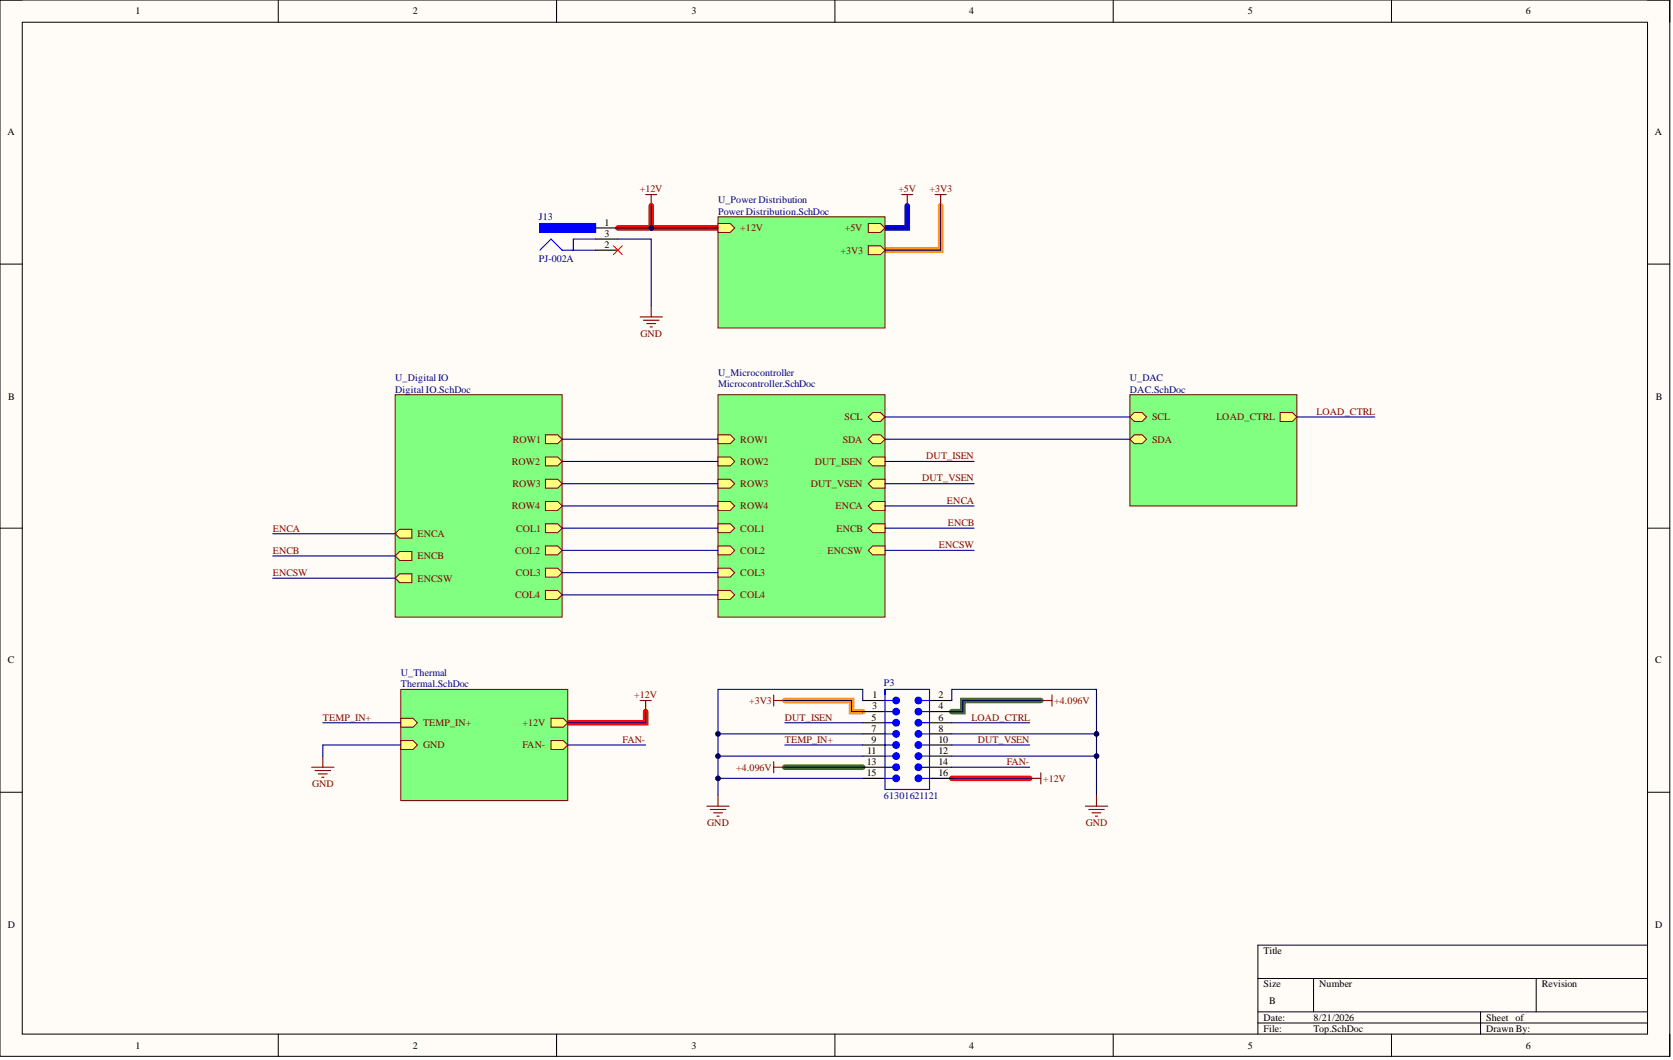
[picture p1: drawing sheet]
<svg xmlns="http://www.w3.org/2000/svg" width="381mm" height="241mm" viewBox="0 0 381 241" stroke-linecap="round" stroke-linejoin="round" font-family="sans-serif">
<defs><g id="words">
<g font-size="2.3">
<text x="30.8" y="3.3">1</text>
<text x="94.1" y="3.3">2</text>
<text x="157.5" y="3.3">3</text>
<text x="220.7" y="3.3">4</text>
<text x="284.2" y="3.3">5</text>
<text x="347.5" y="3.3">6</text>
<text x="1.7" y="30.8">A</text>
<text x="376.9" y="30.8">A</text>
<text x="137.7" y="51.4">1</text>
<text x="137.7" y="53.9">3</text>
<text x="137.7" y="56.4">2</text>
<text x="1.9" y="91">B</text>
<text x="377.1" y="91">B</text>
<text x="1.8" y="151">C</text>
<text x="377" y="151">C</text>
<text x="198.6" y="161.5">3</text>
<text x="198.7" y="159">1</text>
<text x="213.7" y="161.5">4</text>
<text x="213.7" y="159">2</text>
<text x="198.5" y="164">5</text>
<text x="198.5" y="166.6">7</text>
<text x="213.7" y="164">6</text>
<text x="213.7" y="166.6">8</text>
<text x="197.5" y="171.6">11</text>
<text x="198.5" y="169.1">9</text>
<text x="213.7" y="169.1">10</text>
<text x="213.7" y="171.6">12</text>
<text x="197.4" y="174.1">13</text>
<text x="197.4" y="176.7">15</text>
<text x="213.7" y="174.1">14</text>
<text x="213.7" y="176.7">16</text>
<text x="1.8" y="211.2">D</text>
<text x="377" y="211.2">D</text>
<text x="287.7" y="217.2">Title</text>
<text x="287.7" y="224.8">Size</text>
<text x="300.4" y="224.8">Number</text>
<text x="351.1" y="224.8">Revision</text>
<text x="287.7" y="232.4">Date:</text>
<text x="289" y="228.6">B</text>
<text x="299.1" y="232.4">8/21/2026</text>
<text x="338.4" y="232.4">Sheet of</text>
<text x="30.8" y="238.7">1</text>
<text x="94.1" y="238.7">2</text>
<text x="157.5" y="238.7">3</text>
<text x="220.7" y="238.7">4</text>
<text x="284.2" y="238.7">5</text>
<text x="287.7" y="234.9">File:</text>
<text x="299.1" y="234.9">Top.SchDoc</text>
<text x="338.4" y="234.9">Drawn By:</text>
<text x="347.5" y="238.7">6</text>
</g>
<g font-size="2.3" fill="#800000">
<text x="145.7" y="43.8">+12V</text>
<text x="204.6" y="43.8">+5V</text>
<text x="211.7" y="43.8">+3V3</text>
<text x="168.6" y="52.7">+12V</text>
<text x="192.4" y="52.7">+5V</text>
<text x="191.4" y="57.7">+3V3</text>
<text x="145.9" y="76.7">GND</text>
<text x="192.3" y="95.7">SCL</text>
<text x="262.4" y="95.7">SCL</text>
<text x="277" y="95.7">LOAD_CTRL</text>
<text x="299.8" y="94.4">LOAD_CTRL</text>
<text x="116.8" y="100.7">ROW1</text>
<text x="168.6" y="100.7">ROW1</text>
<text x="191.9" y="100.7">SDA</text>
<text x="262.4" y="100.7">SDA</text>
<text x="116.5" y="105.8">ROW2</text>
<text x="168.6" y="105.8">ROW2</text>
<text x="185.6" y="105.8">DUT_ISEN</text>
<text x="210.9" y="104.5">DUT_ISEN</text>
<text x="116.7" y="110.9">ROW3</text>
<text x="168.6" y="110.9">ROW3</text>
<text x="184.6" y="110.9">DUT_VSEN</text>
<text x="210" y="109.6">DUT_VSEN</text>
<text x="116.5" y="115.9">ROW4</text>
<text x="168.6" y="115.9">ROW4</text>
<text x="190.3" y="115.9">ENCA</text>
<text x="215.7" y="114.7">ENCA</text>
<text x="215.8" y="119.7">ENCB</text>
<text x="62.1" y="121">ENCA</text>
<text x="95.1" y="122.3">ENCA</text>
<text x="117.5" y="121">COL1</text>
<text x="168.6" y="121">COL1</text>
<text x="190.5" y="121">ENCB</text>
<text x="213.8" y="124.8">ENCSW</text>
<text x="62.1" y="131.1">ENCSW</text>
<text x="62.1" y="126.1">ENCB</text>
<text x="95.1" y="127.3">ENCB</text>
<text x="117.3" y="126.1">COL2</text>
<text x="117.5" y="131.1">COL3</text>
<text x="168.6" y="126.1">COL2</text>
<text x="168.6" y="131.1">COL3</text>
<text x="188.4" y="126.1">ENCSW</text>
<text x="95.1" y="132.4">ENCSW</text>
<text x="117.3" y="136.2">COL4</text>
<text x="168.6" y="136.2">COL4</text>
<text x="144.4" y="159">+12V</text>
<text x="170.6" y="160.2">+3V3</text>
<text x="240.1" y="160.2">+4.096V</text>
<text x="73.5" y="164">TEMP_IN+</text>
<text x="96.3" y="165.3">TEMP_IN+</text>
<text x="119" y="165.3">+12V</text>
<text x="178.7" y="164">DUT_ISEN</text>
<text x="221.2" y="164">LOAD_CTRL</text>
<text x="96.3" y="170.4">GND</text>
<text x="119" y="170.4">FAN-</text>
<text x="141.8" y="169.1">FAN-</text>
<text x="178.7" y="169.1">TEMP_IN+</text>
<text x="222.7" y="169.1">DUT_VSEN</text>
<text x="71.1" y="179.2">GND</text>
<text x="167.7" y="175.4">+4.096V</text>
<text x="229.3" y="174.1">FAN-</text>
<text x="237.5" y="177.9">+12V</text>
<text x="161.1" y="188.1">GND</text>
<text x="247.3" y="188.1">GND</text>
</g>
<g font-size="2.3" fill="#000080">
<text x="163.5" y="46.3">U_Power Distribution</text>
<text x="122.7" y="50.1">J13</text>
<text x="163.5" y="48.9">Power Distribution.SchDoc</text>
<text x="122.7" y="59.7">PJ-002A</text>
<text x="90" y="86.8">U_Digital IO</text>
<text x="90" y="89.4">Digital IO.SchDoc</text>
<text x="163.5" y="85.6">U_Microcontroller</text>
<text x="163.5" y="88.1">Microcontroller.SchDoc</text>
<text x="257.3" y="86.8">U_DAC</text>
<text x="257.3" y="89.4">DAC.SchDoc</text>
<text x="91.3" y="153.9">U_Thermal</text>
<text x="91.3" y="156.4">Thermal.SchDoc</text>
<text x="201.3" y="156.2">P3</text>
<text x="201.3" y="182">61301621121</text>
</g>
</g></defs>
<path d="M0 0h380.3v240.5h-380.3z" fill-rule="evenodd" fill="#fffcf8"/>
<path d="M0 0h380.3v240.5h-380.3z" fill="none" stroke="#000" stroke-width=".23"/>
<path d="M5.1 5.1h370.1v230.3h-370.1z" fill-rule="evenodd" fill="#fffcf8"/>
<g fill="none" stroke="#000" stroke-width=".23">
<path d="M0 0h5.1M5.1 5.1h370.1v230.3h-370.1zM63.4 0v5.1M126.8 0v5.1M190.1 0v5.1M253.5 0v5.1M316.9 0v5.1M375.2 0h5.1v5.1M0 60.1h5.1M375.2 60.1h5.1M0 120.2h5.1M375.2 120.2h5.1"/>
<path d="M0 180.3h5.1M375.2 180.3h5.1M375.2 215.2h-88.7v20.2M63.4 235.4v5.1M126.8 235.4v5.1M190.1 235.4v5.1M253.5 235.4v5.1M286.5 222.7h88.7M286.5 230.3h88.7M286.5 232.9h88.7M299.1 222.7v7.6M316.9 235.4v5.1"/>
<path d="M337.2 230.3v5.1M349.8 222.7v7.6M380.3 235.4v5.1"/>
</g>
<path d="M140.7 51.9h22.8M148.3 46.8v5.1M147 162v2.5h-17.7M216.8 177.2h17.7" fill="none" stroke="#f00" stroke-width="1.3"/>
<path d="M206.6 46.8v5.1h-5.1" fill="none" stroke="#00f" stroke-width="1.3"/>
<path d="M214.2 46.8v10.2h-12.7M178.7 159.5h15.2v2.5h2.6" fill="none" stroke="#f90" stroke-width="1.3"/>
<path d="M237 159.5h-17.7v2.5h-2.5M178.7 174.7h17.8" fill="none" stroke="#38761d" stroke-width="1.3"/>
<path d="M135.6 51.9h5.1M135.6 54.4h5.1M135.6 57h5.1" fill="none" stroke="#000" stroke-width=".25"/>
<path d="M123 57l2.5-2.6 2.5 2.6h7.6M123 50.9h12.6v2h-12.6zM135.6 54.4h-5v2.6" fill="none" stroke="#00f" stroke-width=".25"/>
<path d="M123 50.9h12.6v2h-12.6z" fill-rule="evenodd" fill="#00f"/>
<path d="M123 50.9h12.6v2h-12.6z" fill="none" stroke="#00f" stroke-width=".23"/>
<path d="M139.7 55.9l2 2.1M141.7 55.9l-2 2.1" fill="none" stroke="#f00" stroke-width=".23"/>
<path d="M145.8 72.1h5M146.5 72.9h3.6M147.3 73.7h2M148.1 74.4h.5M148.3 69.6v2.5" fill="none" stroke="#800000" stroke-width=".25"/>
<path d="M163.5 49.4h38v25.3h-38z" fill-rule="evenodd" fill="#80ff80"/>
<path d="M163.5 49.4h38v25.3h-38z" fill="none" stroke="#800000" stroke-width=".23"/>
<path d="M163.5 50.9h2.8l1 1-1 1h-2.8z" fill-rule="evenodd" fill="#ffff80"/>
<path d="M163.5 50.9h2.8l1 1-1 1h-2.8z" fill="none" stroke="#800000" stroke-width=".23"/>
<path d="M197.7 50.9h2.8l1 1-1 1h-2.8z" fill-rule="evenodd" fill="#ffff80"/>
<path d="M197.7 50.9h2.8l1 1-1 1h-2.8z" fill="none" stroke="#800000" stroke-width=".23"/>
<path d="M197.7 55.9h2.8l1 1.1-1 1h-2.8z" fill-rule="evenodd" fill="#ffff80"/>
<path d="M197.7 55.9h2.8l1 1.1-1 1h-2.8z" fill="none" stroke="#800000" stroke-width=".23"/>
<path d="M257.3 89.9h38v25.3h-38z" fill-rule="evenodd" fill="#80ff80"/>
<path d="M257.3 89.9h38v25.3h-38z" fill="none" stroke="#800000" stroke-width=".23"/>
<path d="M257.3 94.9l1-1h1.8l1 1-1 1h-1.8z" fill-rule="evenodd" fill="#ffff80"/>
<path d="M257.3 94.9l1-1h1.8l1 1-1 1h-1.8z" fill="none" stroke="#800000" stroke-width=".23"/>
<path d="M257.3 100l1-1h1.8l1 1-1 1h-1.8z" fill-rule="evenodd" fill="#ffff80"/>
<path d="M257.3 100l1-1h1.8l1 1-1 1h-1.8z" fill="none" stroke="#800000" stroke-width=".23"/>
<path d="M291.5 93.9h2.8l1 1-1 1h-2.8z" fill-rule="evenodd" fill="#ffff80"/>
<path d="M291.5 93.9h2.8l1 1-1 1h-2.8z" fill="none" stroke="#800000" stroke-width=".23"/>
<path d="M147 44.3h2.6M148.3 44.3v2.5M205.3 44.3h2.6M206.6 44.3v2.5M213 44.3h2.5M214.2 44.3v2.5" fill="none" stroke="#800000" stroke-width=".25"/>
<path d="M196.5 159.5h5M196.5 162h5" fill="none" stroke="#000" stroke-width=".25"/>
<path d="M201.5 162h1.8" fill="none" stroke="#00f" stroke-width=".25"/>
<circle cx="204.1" cy="162" r=".76" fill="#00f"/>
<g fill="none" stroke="#00f" stroke-width=".25">
<path d="M201.5 159.5h1.8M209.9 162h1.8"/>
<circle cx="204.1" cy="162" r=".76"/>
</g>
<path d="M211.7 159.5h5.1M211.7 162h5.1" fill="none" stroke="#000" stroke-width=".25"/>
<circle cx="209.1" cy="162" r=".76" fill="#00f"/>
<g fill="none" stroke="#00f" stroke-width=".25">
<path d="M209.9 159.5h1.8"/>
<circle cx="209.1" cy="162" r=".76"/>
</g>
<circle cx="209.1" cy="159.5" r=".76" fill="#00f"/>
<g fill="none" stroke="#00f" stroke-width=".25">
<path d="M201.5 164.5h1.8"/>
<circle cx="209.1" cy="159.5" r=".76"/>
</g>
<path d="M196.5 164.5h5M211.7 164.5h5.1" fill="none" stroke="#000" stroke-width=".25"/>
<circle cx="204.1" cy="164.5" r=".76" fill="#00f"/>
<g fill="none" stroke="#00f" stroke-width=".25">
<path d="M209.9 164.5h1.8"/>
<circle cx="204.1" cy="164.5" r=".76"/>
</g>
<circle cx="209.1" cy="164.5" r=".76" fill="#00f"/>
<g fill="none" stroke="#00f" stroke-width=".25">
<path d="M201.5 167.1h1.8"/>
<circle cx="209.1" cy="164.5" r=".76"/>
</g>
<path d="M196.5 167.1h5M211.7 167.1h5.1" fill="none" stroke="#000" stroke-width=".25"/>
<circle cx="204.1" cy="167.1" r=".76" fill="#00f"/>
<g fill="none" stroke="#00f" stroke-width=".25">
<path d="M209.9 167.1h1.8"/>
<circle cx="204.1" cy="167.1" r=".76"/>
</g>
<circle cx="209.1" cy="167.1" r=".76" fill="#00f"/>
<g fill="none" stroke="#00f" stroke-width=".25">
<path d="M201.5 169.6h1.8"/>
<circle cx="209.1" cy="167.1" r=".76"/>
</g>
<path d="M196.5 169.6h5M211.7 169.6h5.1" fill="none" stroke="#000" stroke-width=".25"/>
<circle cx="204.1" cy="169.6" r=".76" fill="#00f"/>
<g fill="none" stroke="#00f" stroke-width=".25">
<path d="M209.9 169.6h1.8"/>
<circle cx="204.1" cy="169.6" r=".76"/>
</g>
<circle cx="209.1" cy="169.6" r=".76" fill="#00f"/>
<g fill="none" stroke="#00f" stroke-width=".25">
<path d="M201.5 172.1h1.8"/>
<circle cx="209.1" cy="169.6" r=".76"/>
</g>
<path d="M196.5 172.1h5M211.7 172.1h5.1" fill="none" stroke="#000" stroke-width=".25"/>
<circle cx="204.1" cy="172.1" r=".76" fill="#00f"/>
<g fill="none" stroke="#00f" stroke-width=".25">
<path d="M209.9 172.1h1.8"/>
<circle cx="204.1" cy="172.1" r=".76"/>
</g>
<circle cx="209.1" cy="172.1" r=".76" fill="#00f"/>
<g fill="none" stroke="#00f" stroke-width=".25">
<path d="M201.5 174.7h1.8"/>
<circle cx="209.1" cy="172.1" r=".76"/>
</g>
<path d="M196.5 174.7h5M196.5 177.2h5M211.7 174.7h5.1M211.7 177.2h5.1" fill="none" stroke="#000" stroke-width=".25"/>
<circle cx="204.1" cy="174.7" r=".76" fill="#00f"/>
<g fill="none" stroke="#00f" stroke-width=".25">
<path d="M209.9 174.7h1.8"/>
<circle cx="204.1" cy="174.7" r=".76"/>
</g>
<circle cx="209.1" cy="174.7" r=".76" fill="#00f"/>
<g fill="none" stroke="#00f" stroke-width=".25">
<path d="M201.5 177.2h1.8"/>
<circle cx="209.1" cy="174.7" r=".76"/>
</g>
<circle cx="204.1" cy="177.2" r=".76" fill="#00f"/>
<g fill="none" stroke="#00f" stroke-width=".25">
<path d="M209.9 177.2h1.8"/>
<circle cx="204.1" cy="177.2" r=".76"/>
</g>
<circle cx="209.1" cy="177.2" r=".76" fill="#00f"/>
<g fill="none" stroke="#00f" stroke-width=".25">
<path d="M201.5 156.9h10.2v22.8h-10.2z"/>
<circle cx="209.1" cy="177.2" r=".76"/>
</g>
<circle cx="204.1" cy="159.5" r=".76" fill="#00f"/>
<circle cx="204.1" cy="159.5" r=".76" fill="none" stroke="#00f" stroke-width=".25"/>
<g fill="none" stroke="#800000" stroke-width=".25">
<path d="M145.8 159.5h2.5M147 159.5v2.5M176.2 158.2v2.5M176.2 159.5h2.5M237 159.5h2.6M239.6 158.2v2.5M71 174.7h5.1M71.7 175.4h3.6M72.5 176.2h2M73.3 176.9h.5M73.5 172.1v2.6M176.2 173.4v2.5"/>
<path d="M176.2 174.7h2.5M234.5 177.2h2.5M237 175.9v2.6M161 183.5h5.1M161.7 184.3h3.6M162.5 185h2M163.3 185.8h.5M163.5 181v2.5M247.2 183.5h5M247.9 184.3h3.6M248.7 185h2M249.5 185.8h.5"/>
<path d="M249.7 181v2.5"/>
</g>
<path d="M90 89.9h38v50.6h-38z" fill-rule="evenodd" fill="#80ff80"/>
<path d="M90 89.9h38v50.6h-38z" fill="none" stroke="#800000" stroke-width=".23"/>
<path d="M124.2 99h2.8l1 1-1 1h-2.8z" fill-rule="evenodd" fill="#ffff80"/>
<path d="M124.2 99h2.8l1 1-1 1h-2.8z" fill="none" stroke="#800000" stroke-width=".23"/>
<path d="M124.2 104h2.8l1 1-1 1.1h-2.8z" fill-rule="evenodd" fill="#ffff80"/>
<path d="M124.2 104h2.8l1 1-1 1.1h-2.8z" fill="none" stroke="#800000" stroke-width=".23"/>
<path d="M124.2 109.1h2.8l1 1-1 1h-2.8z" fill-rule="evenodd" fill="#ffff80"/>
<path d="M124.2 109.1h2.8l1 1-1 1h-2.8z" fill="none" stroke="#800000" stroke-width=".23"/>
<path d="M124.2 114.2h2.8l1 1-1 1h-2.8z" fill-rule="evenodd" fill="#ffff80"/>
<path d="M124.2 114.2h2.8l1 1-1 1h-2.8z" fill="none" stroke="#800000" stroke-width=".23"/>
<path d="M124.2 119.2h2.8l1 1-1 1h-2.8z" fill-rule="evenodd" fill="#ffff80"/>
<path d="M124.2 119.2h2.8l1 1-1 1h-2.8z" fill="none" stroke="#800000" stroke-width=".23"/>
<path d="M124.2 124.3h2.8l1 1-1 1h-2.8z" fill-rule="evenodd" fill="#ffff80"/>
<path d="M124.2 124.3h2.8l1 1-1 1h-2.8z" fill="none" stroke="#800000" stroke-width=".23"/>
<path d="M124.2 129.3h2.8l1 1.1-1 1h-2.8z" fill-rule="evenodd" fill="#ffff80"/>
<path d="M124.2 129.3h2.8l1 1.1-1 1h-2.8z" fill="none" stroke="#800000" stroke-width=".23"/>
<path d="M124.2 134.4h2.8l1 1-1 1h-2.8z" fill-rule="evenodd" fill="#ffff80"/>
<path d="M124.2 134.4h2.8l1 1-1 1h-2.8z" fill="none" stroke="#800000" stroke-width=".23"/>
<path d="M90 121.5l1-1h2.8v2h-2.8z" fill-rule="evenodd" fill="#ffff80"/>
<path d="M90 121.5l1-1h2.8v2h-2.8z" fill="none" stroke="#800000" stroke-width=".23"/>
<path d="M90 126.6l1-1.1h2.8v2.1h-2.8z" fill-rule="evenodd" fill="#ffff80"/>
<path d="M90 126.6l1-1.1h2.8v2.1h-2.8z" fill="none" stroke="#800000" stroke-width=".23"/>
<path d="M90 131.6l1-1h2.8v2h-2.8z" fill-rule="evenodd" fill="#ffff80"/>
<path d="M90 131.6l1-1h2.8v2h-2.8z" fill="none" stroke="#800000" stroke-width=".23"/>
<path d="M91.3 156.9h38v25.3h-38z" fill-rule="evenodd" fill="#80ff80"/>
<path d="M91.3 156.9h38v25.3h-38z" fill="none" stroke="#800000" stroke-width=".23"/>
<path d="M125.5 168.6h2.8l1 1-1 1h-2.8z" fill-rule="evenodd" fill="#ffff80"/>
<path d="M125.5 168.6h2.8l1 1-1 1h-2.8z" fill="none" stroke="#800000" stroke-width=".23"/>
<path d="M91.3 163.5h2.8l1 1-1 1h-2.8z" fill-rule="evenodd" fill="#ffff80"/>
<path d="M91.3 163.5h2.8l1 1-1 1h-2.8z" fill="none" stroke="#800000" stroke-width=".23"/>
<path d="M125.5 163.5h2.8l1 1-1 1h-2.8z" fill-rule="evenodd" fill="#ffff80"/>
<path d="M125.5 163.5h2.8l1 1-1 1h-2.8z" fill="none" stroke="#800000" stroke-width=".23"/>
<path d="M91.3 168.6h2.8l1 1-1 1h-2.8z" fill-rule="evenodd" fill="#ffff80"/>
<path d="M91.3 168.6h2.8l1 1-1 1h-2.8z" fill="none" stroke="#800000" stroke-width=".23"/>
<path d="M163.5 89.9h38v50.6h-38z" fill-rule="evenodd" fill="#80ff80"/>
<path d="M163.5 89.9h38v50.6h-38z" fill="none" stroke="#800000" stroke-width=".23"/>
<path d="M197.7 105l1.1-1h2.7v2.1h-2.7z" fill-rule="evenodd" fill="#ffff80"/>
<path d="M197.7 105l1.1-1h2.7v2.1h-2.7z" fill="none" stroke="#800000" stroke-width=".23"/>
<path d="M197.7 110.1l1.1-1h2.7v2h-2.7z" fill-rule="evenodd" fill="#ffff80"/>
<path d="M197.7 110.1l1.1-1h2.7v2h-2.7z" fill="none" stroke="#800000" stroke-width=".23"/>
<path d="M163.5 99h2.8l1 1-1 1h-2.8z" fill-rule="evenodd" fill="#ffff80"/>
<path d="M163.5 99h2.8l1 1-1 1h-2.8z" fill="none" stroke="#800000" stroke-width=".23"/>
<path d="M163.5 104h2.8l1 1-1 1.1h-2.8z" fill-rule="evenodd" fill="#ffff80"/>
<path d="M163.5 104h2.8l1 1-1 1.1h-2.8z" fill="none" stroke="#800000" stroke-width=".23"/>
<path d="M163.5 109.1h2.8l1 1-1 1h-2.8z" fill-rule="evenodd" fill="#ffff80"/>
<path d="M163.5 109.1h2.8l1 1-1 1h-2.8z" fill="none" stroke="#800000" stroke-width=".23"/>
<path d="M163.5 114.2h2.8l1 1-1 1h-2.8z" fill-rule="evenodd" fill="#ffff80"/>
<path d="M163.5 114.2h2.8l1 1-1 1h-2.8z" fill="none" stroke="#800000" stroke-width=".23"/>
<path d="M197.7 115.2l1.1-1h2.7v2h-2.7z" fill-rule="evenodd" fill="#ffff80"/>
<path d="M197.7 115.2l1.1-1h2.7v2h-2.7z" fill="none" stroke="#800000" stroke-width=".23"/>
<path d="M197.7 120.2l1.1-1h2.7v2h-2.7z" fill-rule="evenodd" fill="#ffff80"/>
<path d="M197.7 120.2l1.1-1h2.7v2h-2.7z" fill="none" stroke="#800000" stroke-width=".23"/>
<path d="M197.7 125.3l1.1-1h2.7v2h-2.7z" fill-rule="evenodd" fill="#ffff80"/>
<path d="M197.7 125.3l1.1-1h2.7v2h-2.7z" fill="none" stroke="#800000" stroke-width=".23"/>
<path d="M163.5 119.2h2.8l1 1-1 1h-2.8z" fill-rule="evenodd" fill="#ffff80"/>
<path d="M163.5 119.2h2.8l1 1-1 1h-2.8z" fill="none" stroke="#800000" stroke-width=".23"/>
<path d="M163.5 124.3h2.8l1 1-1 1h-2.8z" fill-rule="evenodd" fill="#ffff80"/>
<path d="M163.5 124.3h2.8l1 1-1 1h-2.8z" fill="none" stroke="#800000" stroke-width=".23"/>
<path d="M163.5 129.3h2.8l1 1.1-1 1h-2.8z" fill-rule="evenodd" fill="#ffff80"/>
<path d="M163.5 129.3h2.8l1 1.1-1 1h-2.8z" fill="none" stroke="#800000" stroke-width=".23"/>
<path d="M163.5 134.4h2.8l1 1-1 1h-2.8z" fill-rule="evenodd" fill="#ffff80"/>
<path d="M163.5 134.4h2.8l1 1-1 1h-2.8z" fill="none" stroke="#800000" stroke-width=".23"/>
<path d="M197.7 94.9l1.1-1h1.7l1 1-1 1h-1.7z" fill-rule="evenodd" fill="#ffff80"/>
<path d="M197.7 94.9l1.1-1h1.7l1 1-1 1h-1.7z" fill="none" stroke="#800000" stroke-width=".23"/>
<path d="M197.7 100l1.1-1h1.7l1 1-1 1h-1.7z" fill-rule="evenodd" fill="#ffff80"/>
<path d="M197.7 100l1.1-1h1.7l1 1-1 1h-1.7z" fill="none" stroke="#800000" stroke-width=".23"/>
<path d="M140.7 54.4h7.6v15.2M140.7 51.9h22.8" fill="none" stroke="#000080" stroke-width=".25"/>
<circle cx="148.3" cy="51.9" r=".51" fill="#000080"/>
<circle cx="148.3" cy="51.9" r=".51" fill="none" stroke="#000080" stroke-width=".23"/>
<path d="M148.3 46.8v5.1" fill="none" stroke="#000080" stroke-width=".25"/>
<circle cx="148.3" cy="51.9" r=".51" fill="#000080"/>
<circle cx="148.3" cy="51.9" r=".51" fill="none" stroke="#000080" stroke-width=".23"/>
<path d="M206.6 46.8v5.1h-5.1M214.2 46.8v10.2h-12.7M201.5 94.9h55.8M201.5 100h55.8M163.5 177.2h33M178.7 174.7h17.8" fill="none" stroke="#000080" stroke-width=".25"/>
<circle cx="163.5" cy="177.2" r=".51" fill="#000080"/>
<circle cx="163.5" cy="177.2" r=".51" fill="none" stroke="#000080" stroke-width=".23"/>
<path d="M163.5 172.1h33" fill="none" stroke="#000080" stroke-width=".25"/>
<circle cx="163.5" cy="172.1" r=".51" fill="#000080"/>
<circle cx="163.5" cy="172.1" r=".51" fill="none" stroke="#000080" stroke-width=".23"/>
<path d="M163.5 167.1h33" fill="none" stroke="#000080" stroke-width=".25"/>
<circle cx="163.5" cy="167.1" r=".51" fill="#000080"/>
<circle cx="163.5" cy="167.1" r=".51" fill="none" stroke="#000080" stroke-width=".23"/>
<path d="M216.8 172.1h32.9" fill="none" stroke="#000080" stroke-width=".25"/>
<circle cx="249.7" cy="172.1" r=".51" fill="#000080"/>
<circle cx="249.7" cy="172.1" r=".51" fill="none" stroke="#000080" stroke-width=".23"/>
<path d="M216.8 167.1h32.9" fill="none" stroke="#000080" stroke-width=".25"/>
<circle cx="249.7" cy="167.1" r=".51" fill="#000080"/>
<circle cx="249.7" cy="167.1" r=".51" fill="none" stroke="#000080" stroke-width=".23"/>
<g fill="none" stroke="#000080" stroke-width=".25">
<path d="M295.3 94.9h17.8M201.5 105h20.3M201.5 110.1h20.3M196.5 159.5v-2.6h-33v24.1M73.5 164.5h17.8M91.3 169.6h-17.8v2.5M129.3 169.6h17.7M147 162v2.5h-17.7M178.7 169.6h17.8M178.7 164.5h17.8M216.8 174.7h17.7M216.8 169.6h17.7"/>
<path d="M216.8 177.2h17.7M216.8 164.5h17.7"/>
</g>
<circle cx="163.5" cy="177.2" r=".51" fill="#000080"/>
<circle cx="163.5" cy="177.2" r=".51" fill="none" stroke="#000080" stroke-width=".23"/>
<circle cx="163.5" cy="172.1" r=".51" fill="#000080"/>
<circle cx="163.5" cy="172.1" r=".51" fill="none" stroke="#000080" stroke-width=".23"/>
<circle cx="163.5" cy="167.1" r=".51" fill="#000080"/>
<circle cx="163.5" cy="167.1" r=".51" fill="none" stroke="#000080" stroke-width=".23"/>
<path d="M216.8 159.5v-2.6h32.9v24.1" fill="none" stroke="#000080" stroke-width=".25"/>
<circle cx="249.7" cy="172.1" r=".51" fill="#000080"/>
<circle cx="249.7" cy="172.1" r=".51" fill="none" stroke="#000080" stroke-width=".23"/>
<circle cx="249.7" cy="167.1" r=".51" fill="#000080"/>
<circle cx="249.7" cy="167.1" r=".51" fill="none" stroke="#000080" stroke-width=".23"/>
<g fill="none" stroke="#000080" stroke-width=".25">
<path d="M128 100h35.5M128 105h35.5M128 110.1h35.5M128 115.2h35.5M201.5 115.2h20.3M62.1 121.5h27.9M62.1 126.6h27.9M62.1 131.6h27.9M128 125.3h35.5M128 120.2h35.5M128 130.4h35.5M128 135.4h35.5"/>
<path d="M201.5 125.3h20.3M201.5 120.2h20.3M178.7 159.5h15.2v2.5h2.6M237 159.5h-17.7v2.5h-2.5"/>
</g>
<use href="#words"/>
</svg>
